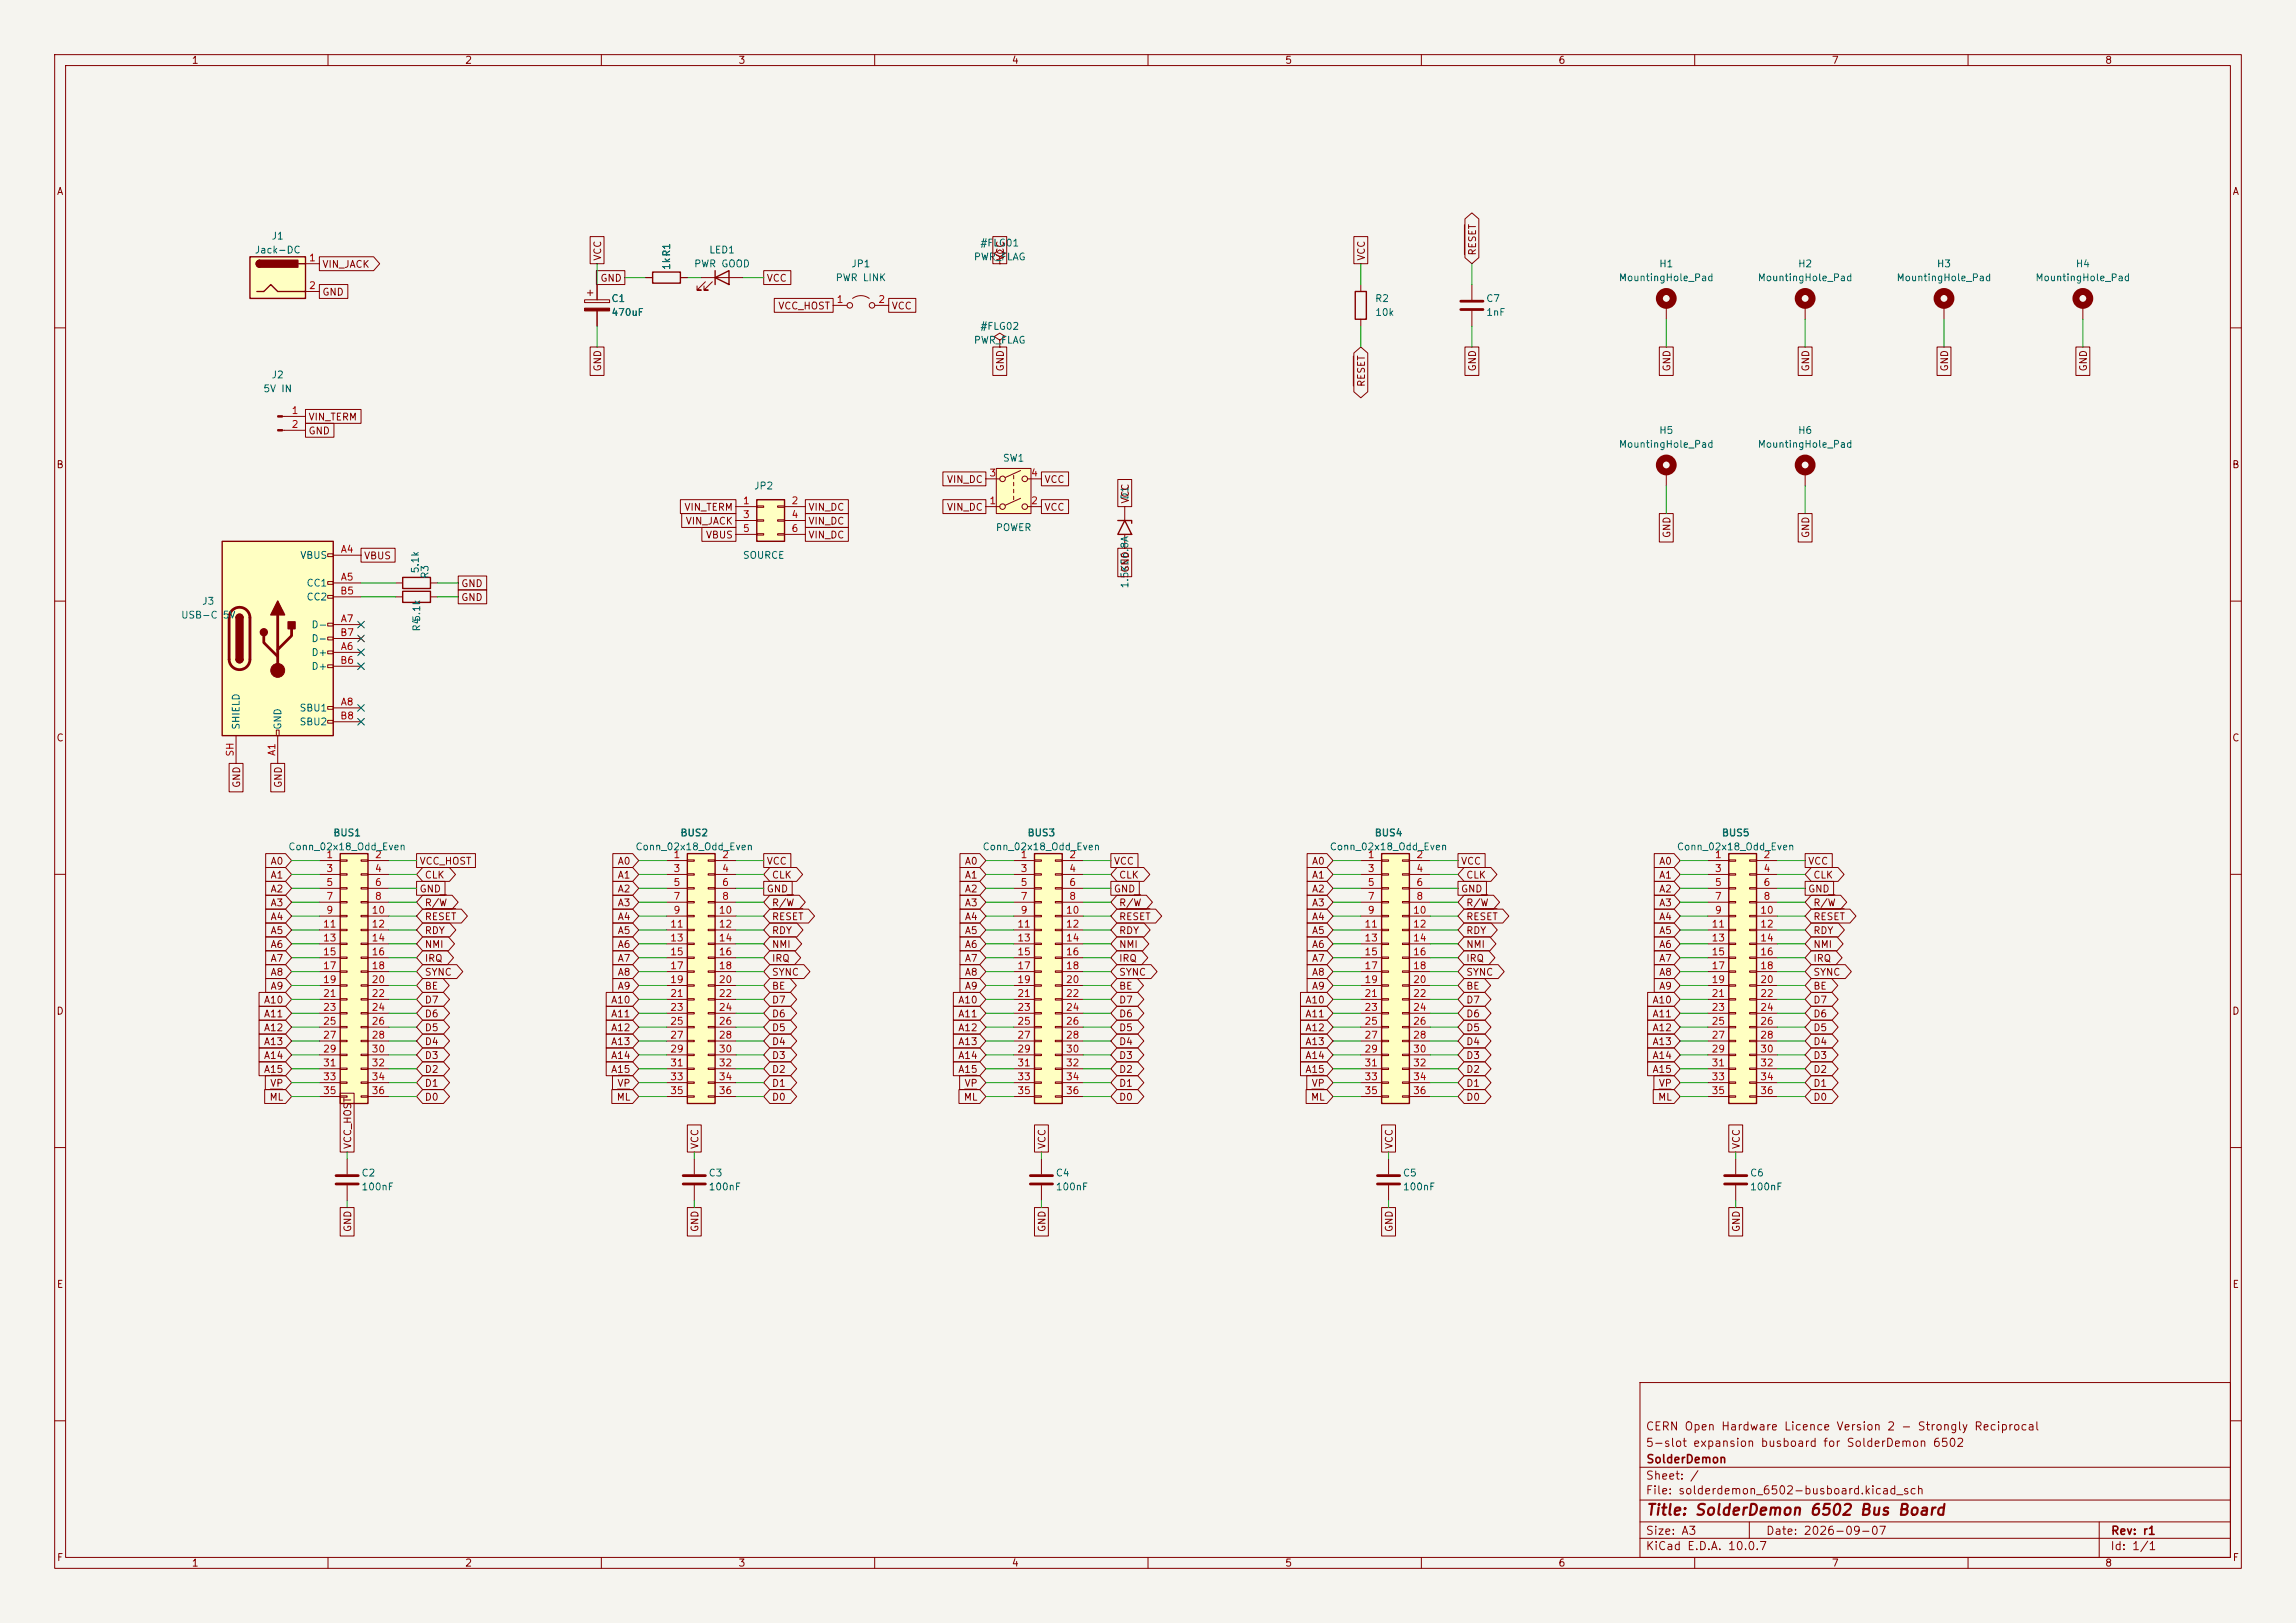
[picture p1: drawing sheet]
<svg xmlns="http://www.w3.org/2000/svg" width="420mm" height="297mm" viewBox="0 0 420 297" stroke-linecap="round" stroke-linejoin="round" font-family="sans-serif">
<defs><g id="words">
<text font-size="2" fill="#840000" x="301" y="277.8">Title: SolderDemon 6502 Bus Board</text>
<g font-size="1.5" fill="#840000">
<text x="300.9" y="262.1">CERN Open Hardware Licence Version 2 - Strongly Reciprocal</text>
<text x="300.9" y="265.1">5-slot expansion busboard for SolderDemon 6502</text>
<text x="301" y="268.1">SolderDemon</text>
<text x="300.9" y="273.8">File: solderdemon_6502-busboard.kicad_sch</text>
<text x="300.9" y="271.1">Sheet: /</text>
<text x="300.9" y="281.2">Size: A3</text>
<text x="322.9" y="281.2">Date: 2026-09-07</text>
<text x="386" y="281.2">Rev: r1</text>
<text x="300.9" y="284">KiCad E.D.A. 10.0.7</text>
<text x="385.9" y="284">Id: 1/1</text>
</g>
<g font-size="1.3" fill="#840000">
<text x="35" y="12">1</text>
<text x="85" y="12">2</text>
<text x="135" y="12">3</text>
<text x="185" y="12">4</text>
<text x="235" y="12">5</text>
<text x="285" y="12">6</text>
<text x="335" y="12">7</text>
<text x="385" y="12">8</text>
<text x="10.3" y="36">A</text>
<text x="408.3" y="36">A</text>
<text x="110.3" y="47.8" transform="rotate(-90 110.3 47.8)">VCC</text>
<text x="183.9" y="47.8" transform="rotate(-90 183.9 47.8)">VCC</text>
<text x="250" y="47.8" transform="rotate(-90 250 47.8)">VCC</text>
<text x="270.3" y="46.9" transform="rotate(-90 270.3 46.9)">RESET</text>
<text x="58.9" y="49.3">VIN_JACK</text>
<text x="109.7" y="51.9">GND</text>
<text x="140.1" y="51.9">VCC</text>
<text x="58.9" y="54.4">GND</text>
<text x="142.3" y="56.9">VCC_HOST</text>
<text x="163" y="56.9">VCC</text>
<text x="110.3" y="68.1" transform="rotate(-90 110.3 68.1)">GND</text>
<text x="183.9" y="68.1" transform="rotate(-90 183.9 68.1)">GND</text>
<text x="250" y="70.9" transform="rotate(-90 250 70.9)">RESET</text>
<text x="270.3" y="68.1" transform="rotate(-90 270.3 68.1)">GND</text>
<text x="305.9" y="68.1" transform="rotate(-90 305.9 68.1)">GND</text>
<text x="331.3" y="68.1" transform="rotate(-90 331.3 68.1)">GND</text>
<text x="356.7" y="68.1" transform="rotate(-90 356.7 68.1)">GND</text>
<text x="382.1" y="68.1" transform="rotate(-90 382.1 68.1)">GND</text>
<text x="56.3" y="77.3">VIN_TERM</text>
<text x="56.3" y="79.8">GND</text>
<text x="10.2" y="86">B</text>
<text x="173.1" y="88.7">VIN_DC</text>
<text x="190.9" y="88.7">VCC</text>
<text x="408.2" y="86">B</text>
<text x="125.1" y="93.8">VIN_TERM</text>
<text x="147.8" y="93.8">VIN_DC</text>
<text x="173.1" y="93.8">VIN_DC</text>
<text x="190.9" y="93.8">VCC</text>
<text x="206.8" y="92.3" transform="rotate(-90 206.8 92.3)">VCC</text>
<text x="125.3" y="96.3">VIN_JACK</text>
<text x="129" y="98.8">VBUS</text>
<text x="147.8" y="96.3">VIN_DC</text>
<text x="147.8" y="98.8">VIN_DC</text>
<text x="305.9" y="98.6" transform="rotate(-90 305.9 98.6)">GND</text>
<text x="331.3" y="98.6" transform="rotate(-90 331.3 98.6)">GND</text>
<text x="66.5" y="102.7">VBUS</text>
<text x="84.3" y="107.7">GND</text>
<text x="206.8" y="104.9" transform="rotate(-90 206.8 104.9)">GND</text>
<text x="84.3" y="110.3">GND</text>
<text x="10.2" y="136">C</text>
<text x="408.2" y="136">C</text>
<text x="44.2" y="144.3" transform="rotate(-90 44.2 144.3)">GND</text>
<text x="51.9" y="144.3" transform="rotate(-90 51.9 144.3)">GND</text>
<text x="49.4" y="161.1">A1</text>
<text x="49.4" y="158.5">A0</text>
<text x="76.6" y="158.5">VCC_HOST</text>
<text x="77.6" y="161.1">CLK</text>
<text x="112.9" y="158.5">A0</text>
<text x="112.9" y="161.1">A1</text>
<text x="140.1" y="158.5">VCC</text>
<text x="141.1" y="161.1">CLK</text>
<text x="176.4" y="161.1">A1</text>
<text x="176.4" y="158.5">A0</text>
<text x="203.6" y="158.5">VCC</text>
<text x="204.6" y="161.1">CLK</text>
<text x="239.9" y="158.5">A0</text>
<text x="239.9" y="161.1">A1</text>
<text x="267.1" y="158.5">VCC</text>
<text x="268.1" y="161.1">CLK</text>
<text x="303.4" y="158.5">A0</text>
<text x="303.4" y="161.1">A1</text>
<text x="330.6" y="158.5">VCC</text>
<text x="331.6" y="161.1">CLK</text>
<text x="49.4" y="166.2">A3</text>
<text x="49.4" y="163.6">A2</text>
<text x="76.6" y="163.6">GND</text>
<text x="77.6" y="166.2">R/W</text>
<text x="112.9" y="163.6">A2</text>
<text x="112.9" y="166.2">A3</text>
<text x="140.1" y="163.6">GND</text>
<text x="141.1" y="166.2">R/W</text>
<text x="176.4" y="166.2">A3</text>
<text x="176.4" y="163.6">A2</text>
<text x="203.6" y="163.6">GND</text>
<text x="204.6" y="166.2">R/W</text>
<text x="239.9" y="166.2">A3</text>
<text x="239.9" y="163.6">A2</text>
<text x="267.1" y="163.6">GND</text>
<text x="268.1" y="166.2">R/W</text>
<text x="303.4" y="163.6">A2</text>
<text x="303.4" y="166.2">A3</text>
<text x="330.6" y="163.6">GND</text>
<text x="331.6" y="166.2">R/W</text>
<text x="49.4" y="171.2">A5</text>
<text x="49.4" y="173.8">A6</text>
<text x="49.4" y="168.7">A4</text>
<text x="77.6" y="168.7">RESET</text>
<text x="77.6" y="171.2">RDY</text>
<text x="77.6" y="173.8">NMI</text>
<text x="112.9" y="168.7">A4</text>
<text x="112.9" y="173.8">A6</text>
<text x="112.9" y="171.2">A5</text>
<text x="141.1" y="173.8">NMI</text>
<text x="141.1" y="168.7">RESET</text>
<text x="141.1" y="171.2">RDY</text>
<text x="176.4" y="173.8">A6</text>
<text x="176.4" y="168.7">A4</text>
<text x="176.4" y="171.2">A5</text>
<text x="204.6" y="171.2">RDY</text>
<text x="204.6" y="173.8">NMI</text>
<text x="204.6" y="168.7">RESET</text>
<text x="239.9" y="168.7">A4</text>
<text x="239.9" y="171.2">A5</text>
<text x="239.9" y="173.8">A6</text>
<text x="268.1" y="168.7">RESET</text>
<text x="268.1" y="171.2">RDY</text>
<text x="268.1" y="173.8">NMI</text>
<text x="303.4" y="173.8">A6</text>
<text x="303.4" y="168.7">A4</text>
<text x="303.4" y="171.2">A5</text>
<text x="331.6" y="173.8">NMI</text>
<text x="331.6" y="171.2">RDY</text>
<text x="331.6" y="168.7">RESET</text>
<text x="49.4" y="176.3">A7</text>
<text x="49.4" y="178.9">A8</text>
<text x="77.6" y="178.9">SYNC</text>
<text x="77.6" y="176.3">IRQ</text>
<text x="112.9" y="176.3">A7</text>
<text x="112.9" y="178.9">A8</text>
<text x="141.1" y="176.3">IRQ</text>
<text x="141.1" y="178.9">SYNC</text>
<text x="176.4" y="176.3">A7</text>
<text x="176.4" y="178.9">A8</text>
<text x="204.6" y="178.9">SYNC</text>
<text x="204.6" y="176.3">IRQ</text>
<text x="239.9" y="178.9">A8</text>
<text x="239.9" y="176.3">A7</text>
<text x="268.1" y="178.9">SYNC</text>
<text x="268.1" y="176.3">IRQ</text>
<text x="303.4" y="178.9">A8</text>
<text x="303.4" y="176.3">A7</text>
<text x="331.6" y="178.9">SYNC</text>
<text x="331.6" y="176.3">IRQ</text>
<text x="10.2" y="186">D</text>
<text x="48.2" y="183.9">A10</text>
<text x="49.4" y="181.4">A9</text>
<text x="77.6" y="183.9">D7</text>
<text x="77.6" y="181.4">BE</text>
<text x="111.7" y="183.9">A10</text>
<text x="112.9" y="181.4">A9</text>
<text x="141.1" y="181.4">BE</text>
<text x="141.1" y="183.9">D7</text>
<text x="175.2" y="183.9">A10</text>
<text x="176.4" y="181.4">A9</text>
<text x="204.6" y="183.9">D7</text>
<text x="204.6" y="181.4">BE</text>
<text x="238.7" y="183.9">A10</text>
<text x="239.9" y="181.4">A9</text>
<text x="268.1" y="183.9">D7</text>
<text x="268.1" y="181.4">BE</text>
<text x="302.2" y="183.9">A10</text>
<text x="303.4" y="181.4">A9</text>
<text x="331.6" y="183.9">D7</text>
<text x="331.6" y="181.4">BE</text>
<text x="408.2" y="186">D</text>
<text x="48.2" y="191.6">A13</text>
<text x="48.2" y="189">A12</text>
<text x="48.2" y="186.5">A11</text>
<text x="77.6" y="186.5">D6</text>
<text x="77.6" y="189">D5</text>
<text x="77.6" y="191.6">D4</text>
<text x="111.7" y="191.6">A13</text>
<text x="111.7" y="189">A12</text>
<text x="111.7" y="186.5">A11</text>
<text x="141.1" y="189">D5</text>
<text x="141.1" y="186.5">D6</text>
<text x="141.1" y="191.6">D4</text>
<text x="175.2" y="189">A12</text>
<text x="175.2" y="191.6">A13</text>
<text x="175.2" y="186.5">A11</text>
<text x="204.6" y="186.5">D6</text>
<text x="204.6" y="189">D5</text>
<text x="204.6" y="191.6">D4</text>
<text x="238.7" y="189">A12</text>
<text x="238.7" y="186.5">A11</text>
<text x="238.7" y="191.6">A13</text>
<text x="268.1" y="191.6">D4</text>
<text x="268.1" y="189">D5</text>
<text x="268.1" y="186.5">D6</text>
<text x="302.2" y="191.6">A13</text>
<text x="302.2" y="189">A12</text>
<text x="302.2" y="186.5">A11</text>
<text x="331.6" y="186.5">D6</text>
<text x="331.6" y="189">D5</text>
<text x="331.6" y="191.6">D4</text>
<text x="48.2" y="194.1">A14</text>
<text x="48.2" y="196.6">A15</text>
<text x="77.6" y="194.1">D3</text>
<text x="77.6" y="196.6">D2</text>
<text x="111.7" y="196.6">A15</text>
<text x="111.7" y="194.1">A14</text>
<text x="141.1" y="196.6">D2</text>
<text x="141.1" y="194.1">D3</text>
<text x="175.2" y="196.6">A15</text>
<text x="175.2" y="194.1">A14</text>
<text x="204.6" y="196.6">D2</text>
<text x="204.6" y="194.1">D3</text>
<text x="238.7" y="196.6">A15</text>
<text x="238.7" y="194.1">A14</text>
<text x="268.1" y="196.6">D2</text>
<text x="268.1" y="194.1">D3</text>
<text x="302.2" y="196.6">A15</text>
<text x="302.2" y="194.1">A14</text>
<text x="331.6" y="196.6">D2</text>
<text x="331.6" y="194.1">D3</text>
<text x="49.2" y="201.7">ML</text>
<text x="49.3" y="199.2">VP</text>
<text x="77.6" y="201.7">D0</text>
<text x="77.6" y="199.2">D1</text>
<text x="112.7" y="201.7">ML</text>
<text x="112.8" y="199.2">VP</text>
<text x="141.1" y="199.2">D1</text>
<text x="141.1" y="201.7">D0</text>
<text x="176.2" y="201.7">ML</text>
<text x="176.3" y="199.2">VP</text>
<text x="204.6" y="201.7">D0</text>
<text x="204.6" y="199.2">D1</text>
<text x="239.7" y="201.7">ML</text>
<text x="239.8" y="199.2">VP</text>
<text x="268.1" y="201.7">D0</text>
<text x="268.1" y="199.2">D1</text>
<text x="303.2" y="201.7">ML</text>
<text x="303.3" y="199.2">VP</text>
<text x="331.6" y="201.7">D0</text>
<text x="331.6" y="199.2">D1</text>
<text x="64.6" y="210.4" transform="rotate(-90 64.6 210.4)">VCC_HOST</text>
<text x="128.1" y="210.4" transform="rotate(-90 128.1 210.4)">VCC</text>
<text x="191.6" y="210.4" transform="rotate(-90 191.6 210.4)">VCC</text>
<text x="255.1" y="210.4" transform="rotate(-90 255.1 210.4)">VCC</text>
<text x="318.6" y="210.4" transform="rotate(-90 318.6 210.4)">VCC</text>
<text x="64.6" y="225.6" transform="rotate(-90 64.6 225.6)">GND</text>
<text x="128.1" y="225.6" transform="rotate(-90 128.1 225.6)">GND</text>
<text x="191.6" y="225.6" transform="rotate(-90 191.6 225.6)">GND</text>
<text x="255.1" y="225.6" transform="rotate(-90 255.1 225.6)">GND</text>
<text x="318.6" y="225.6" transform="rotate(-90 318.6 225.6)">GND</text>
<text x="10.3" y="236">E</text>
<text x="408.3" y="236">E</text>
<text x="10.3" y="286">F</text>
<text x="35" y="287">1</text>
<text x="85" y="287">2</text>
<text x="135" y="287">3</text>
<text x="185" y="287">4</text>
<text x="235" y="287">5</text>
<text x="285" y="287">6</text>
<text x="335" y="287">7</text>
<text x="385" y="287">8</text>
<text x="408.3" y="286">F</text>
</g>
<g font-size="1.3" fill="#006464">
<text x="46.5" y="46.7">Jack-DC</text>
<text x="49.6" y="44.1">J1</text>
<text x="129.6" y="46.7">LED1</text>
<text x="178" y="48">PWR_FLAG</text>
<text x="179.2" y="45.4">#FLG01</text>
<text x="122.9" y="49.5" transform="rotate(-90 122.9 49.5)">1kR1</text>
<text x="126.9" y="49.2">PWR GOOD</text>
<text x="152.8" y="51.8">PWR LINK</text>
<text x="155.6" y="49.2">JP1</text>
<text x="296" y="51.8">MountingHole_Pad</text>
<text x="303.4" y="49.2">H1</text>
<text x="321.4" y="51.8">MountingHole_Pad</text>
<text x="328.8" y="49.2">H2</text>
<text x="346.8" y="51.8">MountingHole_Pad</text>
<text x="354.2" y="49.2">H3</text>
<text x="372.2" y="51.8">MountingHole_Pad</text>
<text x="379.6" y="49.2">H4</text>
<text x="111.7" y="55.6">C1</text>
<text x="111.7" y="58.1">470uF</text>
<text x="251.4" y="55.6">R2</text>
<text x="251.4" y="58.1">10k</text>
<text x="271.8" y="55.6">C7</text>
<text x="271.8" y="58.1">1nF</text>
<text x="178" y="63.2">PWR_FLAG</text>
<text x="179.2" y="60.7">#FLG02</text>
<text x="49.6" y="69.5">J2</text>
<text x="48.1" y="72.1">5V IN</text>
<text x="296" y="82.2">MountingHole_Pad</text>
<text x="303.4" y="79.7">H5</text>
<text x="321.4" y="82.2">MountingHole_Pad</text>
<text x="328.8" y="79.7">H6</text>
<text x="137.8" y="89.9">JP2</text>
<text x="183.4" y="84.8">SW1</text>
<text x="206.7" y="91.5" transform="rotate(-90 206.7 91.5)">D1</text>
<text x="182.1" y="97.5">POWER</text>
<text x="54.8" y="102.6">VBUS</text>
<text x="56" y="107.6">CC1</text>
<text x="76.9" y="105" transform="rotate(-90 76.9 105)">5.1k</text>
<text x="78.7" y="106" transform="rotate(-90 78.7 106)">R3</text>
<text x="135.8" y="102.6">SOURCE</text>
<text x="206.7" y="107.8" transform="rotate(-90 206.7 107.8)">1.5KE6.8A</text>
<text x="33" y="113.5">USB-C 5V</text>
<text x="36.9" y="111">J3</text>
<text x="56" y="110.2">CC2</text>
<text x="77.2" y="113.9" transform="rotate(-90 77.2 113.9)">5.1k</text>
<text x="56.9" y="115.3">D-</text>
<text x="56.9" y="117.8">D-</text>
<text x="77.2" y="115.7" transform="rotate(-90 77.2 115.7)">R4</text>
<text x="56.9" y="120.3">D+</text>
<text x="56.9" y="122.9">D+</text>
<text x="54.7" y="130.5">SBU1</text>
<text x="44.1" y="133.6" transform="rotate(-90 44.1 133.6)">SHIELD</text>
<text x="51.8" y="133.6" transform="rotate(-90 51.8 133.6)">GND</text>
<text x="54.7" y="133">SBU2</text>
<text x="52.6" y="155.9">Conn_02x18_Odd_Even</text>
<text x="60.9" y="153.4">BUS1</text>
<text x="116.1" y="155.9">Conn_02x18_Odd_Even</text>
<text x="124.4" y="153.4">BUS2</text>
<text x="179.6" y="155.9">Conn_02x18_Odd_Even</text>
<text x="187.9" y="153.4">BUS3</text>
<text x="243.1" y="155.9">Conn_02x18_Odd_Even</text>
<text x="251.4" y="153.4">BUS4</text>
<text x="306.6" y="155.9">Conn_02x18_Odd_Even</text>
<text x="314.9" y="153.4">BUS5</text>
<text x="66" y="215.6">C2</text>
<text x="129.5" y="215.6">C3</text>
<text x="193" y="215.6">C4</text>
<text x="256.5" y="215.6">C5</text>
<text x="320" y="215.6">C6</text>
<text x="66" y="218.1">100nF</text>
<text x="129.5" y="218.1">100nF</text>
<text x="193" y="218.1">100nF</text>
<text x="256.5" y="218.1">100nF</text>
<text x="320" y="218.1">100nF</text>
</g>
<g font-size="1.3" fill="#a90000">
<text x="56.4" y="48.1">1</text>
<text x="56.4" y="53.2">2</text>
<text x="152.9" y="55.7">1</text>
<text x="160.6" y="55.7">2</text>
<text x="53.2" y="76.1">1</text>
<text x="53.2" y="78.6">2</text>
<text x="180.9" y="87.5">3</text>
<text x="188.5" y="87.5">4</text>
<text x="135.8" y="92.6">1</text>
<text x="135.8" y="95.1">3</text>
<text x="144.7" y="92.6">2</text>
<text x="144.7" y="95.1">4</text>
<text x="180.9" y="92.6">1</text>
<text x="188.5" y="92.6">2</text>
<text x="62.2" y="101.5">A4</text>
<text x="135.8" y="97.7">5</text>
<text x="144.7" y="97.7">6</text>
<text x="62.2" y="106.5">A5</text>
<text x="62.1" y="109.1">B5</text>
<text x="62.1" y="116.7">B7</text>
<text x="62.2" y="119.2">A6</text>
<text x="62.2" y="114.2">A7</text>
<text x="62.1" y="121.8">B6</text>
<text x="62.1" y="131.9">B8</text>
<text x="62.2" y="129.4">A8</text>
<text x="43" y="138.6" transform="rotate(-90 43 138.6)">SH</text>
<text x="50.7" y="138.4" transform="rotate(-90 50.7 138.4)">A1</text>
<text x="59.6" y="157.3">1</text>
<text x="59.6" y="159.9">3</text>
<text x="68.5" y="157.3">2</text>
<text x="68.5" y="159.9">4</text>
<text x="123.1" y="157.3">1</text>
<text x="123.1" y="159.9">3</text>
<text x="132" y="157.3">2</text>
<text x="132" y="159.9">4</text>
<text x="186.6" y="157.3">1</text>
<text x="186.6" y="159.9">3</text>
<text x="195.5" y="157.3">2</text>
<text x="195.5" y="159.9">4</text>
<text x="250.1" y="157.3">1</text>
<text x="250.1" y="159.9">3</text>
<text x="259" y="157.3">2</text>
<text x="259" y="159.9">4</text>
<text x="313.6" y="157.3">1</text>
<text x="313.6" y="159.9">3</text>
<text x="322.5" y="157.3">2</text>
<text x="322.5" y="159.9">4</text>
<text x="59.6" y="162.4">5</text>
<text x="59.6" y="165">7</text>
<text x="59.6" y="167.5">9</text>
<text x="67.9" y="167.5">10</text>
<text x="68.5" y="162.4">6</text>
<text x="68.5" y="165">8</text>
<text x="123.1" y="162.4">5</text>
<text x="123.1" y="165">7</text>
<text x="123.1" y="167.5">9</text>
<text x="131.4" y="167.5">10</text>
<text x="132" y="162.4">6</text>
<text x="132" y="165">8</text>
<text x="186.6" y="162.4">5</text>
<text x="186.6" y="165">7</text>
<text x="186.6" y="167.5">9</text>
<text x="194.9" y="167.5">10</text>
<text x="195.5" y="162.4">6</text>
<text x="195.5" y="165">8</text>
<text x="250.1" y="162.4">5</text>
<text x="250.1" y="165">7</text>
<text x="250.1" y="167.5">9</text>
<text x="258.4" y="167.5">10</text>
<text x="259" y="162.4">6</text>
<text x="259" y="165">8</text>
<text x="313.6" y="162.4">5</text>
<text x="313.6" y="165">7</text>
<text x="313.6" y="167.5">9</text>
<text x="321.9" y="167.5">10</text>
<text x="322.5" y="162.4">6</text>
<text x="322.5" y="165">8</text>
<text x="59" y="170">11</text>
<text x="59" y="172.6">13</text>
<text x="67.9" y="170">12</text>
<text x="67.9" y="172.6">14</text>
<text x="122.5" y="170">11</text>
<text x="122.5" y="172.6">13</text>
<text x="131.4" y="170">12</text>
<text x="131.4" y="172.6">14</text>
<text x="186" y="170">11</text>
<text x="186" y="172.6">13</text>
<text x="194.9" y="170">12</text>
<text x="194.9" y="172.6">14</text>
<text x="249.5" y="170">11</text>
<text x="249.5" y="172.6">13</text>
<text x="258.4" y="170">12</text>
<text x="258.4" y="172.6">14</text>
<text x="313" y="170">11</text>
<text x="313" y="172.6">13</text>
<text x="321.9" y="170">12</text>
<text x="321.9" y="172.6">14</text>
<text x="59" y="175.1">15</text>
<text x="59" y="177.7">17</text>
<text x="67.9" y="175.1">16</text>
<text x="67.9" y="177.7">18</text>
<text x="122.5" y="175.1">15</text>
<text x="122.5" y="177.7">17</text>
<text x="131.4" y="175.1">16</text>
<text x="131.4" y="177.7">18</text>
<text x="186" y="175.1">15</text>
<text x="186" y="177.7">17</text>
<text x="194.9" y="175.1">16</text>
<text x="194.9" y="177.7">18</text>
<text x="249.5" y="175.1">15</text>
<text x="249.5" y="177.7">17</text>
<text x="258.4" y="175.1">16</text>
<text x="258.4" y="177.7">18</text>
<text x="313" y="175.1">15</text>
<text x="313" y="177.7">17</text>
<text x="321.9" y="175.1">16</text>
<text x="321.9" y="177.7">18</text>
<text x="59" y="180.2">19</text>
<text x="59" y="182.7">21</text>
<text x="59" y="185.3">23</text>
<text x="67.9" y="180.2">20</text>
<text x="67.9" y="182.7">22</text>
<text x="67.9" y="185.3">24</text>
<text x="122.5" y="180.2">19</text>
<text x="122.5" y="182.7">21</text>
<text x="122.5" y="185.3">23</text>
<text x="131.4" y="180.2">20</text>
<text x="131.4" y="182.7">22</text>
<text x="131.4" y="185.3">24</text>
<text x="186" y="180.2">19</text>
<text x="186" y="182.7">21</text>
<text x="186" y="185.3">23</text>
<text x="194.9" y="180.2">20</text>
<text x="194.9" y="182.7">22</text>
<text x="194.9" y="185.3">24</text>
<text x="249.5" y="180.2">19</text>
<text x="249.5" y="182.7">21</text>
<text x="249.5" y="185.3">23</text>
<text x="258.4" y="180.2">20</text>
<text x="258.4" y="182.7">22</text>
<text x="258.4" y="185.3">24</text>
<text x="313" y="180.2">19</text>
<text x="313" y="182.7">21</text>
<text x="313" y="185.3">23</text>
<text x="321.9" y="180.2">20</text>
<text x="321.9" y="182.7">22</text>
<text x="321.9" y="185.3">24</text>
<text x="59" y="187.8">25</text>
<text x="59" y="190.4">27</text>
<text x="67.9" y="187.8">26</text>
<text x="67.9" y="190.4">28</text>
<text x="122.5" y="187.8">25</text>
<text x="122.5" y="190.4">27</text>
<text x="131.4" y="187.8">26</text>
<text x="131.4" y="190.4">28</text>
<text x="186" y="187.8">25</text>
<text x="186" y="190.4">27</text>
<text x="194.9" y="187.8">26</text>
<text x="194.9" y="190.4">28</text>
<text x="249.5" y="187.8">25</text>
<text x="249.5" y="190.4">27</text>
<text x="258.4" y="187.8">26</text>
<text x="258.4" y="190.4">28</text>
<text x="313" y="187.8">25</text>
<text x="313" y="190.4">27</text>
<text x="321.9" y="187.8">26</text>
<text x="321.9" y="190.4">28</text>
<text x="59" y="192.9">29</text>
<text x="59" y="195.4">31</text>
<text x="59" y="198">33</text>
<text x="67.9" y="192.9">30</text>
<text x="67.9" y="195.4">32</text>
<text x="67.9" y="198">34</text>
<text x="122.5" y="192.9">29</text>
<text x="122.5" y="195.4">31</text>
<text x="122.5" y="198">33</text>
<text x="131.4" y="192.9">30</text>
<text x="131.4" y="195.4">32</text>
<text x="131.4" y="198">34</text>
<text x="186" y="192.9">29</text>
<text x="186" y="195.4">31</text>
<text x="186" y="198">33</text>
<text x="194.9" y="192.9">30</text>
<text x="194.9" y="195.4">32</text>
<text x="194.9" y="198">34</text>
<text x="249.5" y="192.9">29</text>
<text x="249.5" y="195.4">31</text>
<text x="249.5" y="198">33</text>
<text x="258.4" y="192.9">30</text>
<text x="258.4" y="195.4">32</text>
<text x="258.4" y="198">34</text>
<text x="313" y="192.9">29</text>
<text x="313" y="195.4">31</text>
<text x="313" y="198">33</text>
<text x="321.9" y="192.9">30</text>
<text x="321.9" y="195.4">32</text>
<text x="321.9" y="198">34</text>
<text x="59" y="200.5">35</text>
<text x="67.9" y="200.5">36</text>
<text x="122.5" y="200.5">35</text>
<text x="131.4" y="200.5">36</text>
<text x="186" y="200.5">35</text>
<text x="194.9" y="200.5">36</text>
<text x="249.5" y="200.5">35</text>
<text x="258.4" y="200.5">36</text>
<text x="313" y="200.5">35</text>
<text x="321.9" y="200.5">36</text>
</g>
</g></defs>
<path d="M0 0h420v297h-420z" fill="#f5f4ef" stroke="#f5f4ef" stroke-width=".18"/>
<g fill="none" stroke="#840000" stroke-width=".18">
<path d="M10 10h400v277h-400zM12 12h396v273h-396zM60 10v2M110 10v2M160 10v2M210 10v2M260 10v2M310 10v2M360 10v2M248.9 52.1v1.2M248.9 58.4v1.3M10 60h2"/>
<path d="M408 60h2M10 110h2M408 110h2M10 160h2M408 160h2M10 210h2M408 210h2M300 253h108v32h-108zM10 260h2M300 278.5h108M300 274.5h108M300 268.5h108"/>
<path d="M320 278.5v3M384 278.5v6.5M408 260h2M60 285v2M110 285v2M160 285v2M210 285v2M260 285v2M300 281.5h108M310 285v2M360 285v2"/>
</g>
<path d="M247.9 53.3h2v5.1h-2z" fill="none" stroke="#840000" stroke-width=".25"/>
<path d="M45.7 47h10.2v7.6h-10.2z" fill="#ffffc2"/>
<path d="M45.7 47h10.2v7.6h-10.2zM47 53.3h1.3l1.2-1.2 1.3 1.2h5.1M47.5 47.6a.64 .64 0 0 0-.6 .7 .64 .64 0 0 0 .6 .6M54.6 48.3h1.3" fill="none" stroke="#840000" stroke-width=".25"/>
<g fill="#840000" stroke="#840000" stroke-width=".25">
<path d="M47 47.8l.5-.2v1.3a.63 .63 0 0 1-.6-.4 .63 .63 0 0 1 .1-.7z"/>
<path d="M47.5 47.6h7v1.3h-7z"/>
</g>
<path d="M55.9 48.3h2.5M55.9 53.3h2.5M51.7 76.2h4.2M51.7 78.7h4.2" fill="none" stroke="#840000" stroke-width=".18"/>
<g fill="#840000" stroke="#840000" stroke-width=".18">
<path d="M50.8 76.1h.9v.2h-.9z"/>
<path d="M50.8 78.6h.9v.3h-.9z"/>
</g>
<path d="M40.6 99.1h20.4v35.5h-20.4z" fill="#ffffc2"/>
<g fill="none" stroke="#840000" stroke-width=".18">
<path d="M381 55.9v2.5M59.9 101.3h1.1v.6h-1.1zM59.9 106.4h1.1v.5h-1.1zM59.9 109h1.1v.5h-1.1zM59.9 114h1.1v.6h-1.1zM59.9 116.6h1.1v.5h-1.1zM59.9 119.1h1.1v.5h-1.1zM61 101.6h5M61 106.7h5M61 119.4h5M61 114.3h5M61 109.2h5"/>
<path d="M61 116.8h5M72.4 106.7h1.3M72.4 109.2h1.3M78.7 106.7h1.3M78.7 109.2h1.3M43.2 134.6v5.1M50.5 133.6h.6v1h-.6zM50.8 134.6v5.1M59.9 121.7h1.1v.5h-1.1zM59.9 129.3h1.1v.5h-1.1zM59.9 131.8h1.1v.5h-1.1zM61 129.5h5"/>
<path d="M61 121.9h5M61 132.1h5"/>
</g>
<path d="M40.6 99.1h20.4v35.5h-20.4zM43.2 113a.64 .64 0 0 1 .6-.6 .64 .64 0 0 1 .6 .6M73.7 105.7h5v2h-5zM73.7 108.2h5v2h-5zM43.2 120.7a.64 .64 0 0 0 .6 .6 .64 .64 0 0 0 .6-.6" fill="none" stroke="#840000" stroke-width=".25"/>
<path d="M42.5 111.7a1.9 1.9 0 0 1 2-.4 1.9 1.9 0 0 1 1.2 1.7v7.7a1.91 1.91 0 0 1-1.9 1.8 1.91 1.91 0 0 1-1.9-1.8v-7.8l.2-.7zM48.3 116.3v1.3l2.5 2.5M50.8 112.5v10.2M53.3 115.1v1.2l-2.5 2.6" fill="none" stroke="#840000" stroke-width=".51"/>
<g fill="#840000" stroke="#840000" stroke-width=".25">
<path d="M43.2 113h1.2v7.7h-1.2z"/>
<path d="M43.4 112.6a.64 .64 0 0 1 .7-.2 .64 .64 0 0 1 .3 .6h-1.2z"/>
<path d="M43.2 120.7h1.2a.64 .64 0 0 1-.6 .6 .64 .64 0 0 1-.6-.6z"/>
<path d="M50.8 110l1.3 2.5h-2.6z"/>
<path d="M52.7 113.8h1.3v1.3h-1.3z"/>
<circle cx="48.3" cy="115.7" r=".63"/>
</g>
<circle cx="50.8" cy="122.7" r="1.27" fill="#840000" stroke="#840000" stroke-width=".18"/>
<circle cx="381" cy="54.6" r="1.27" fill="none" stroke="#840000" stroke-width="1.3"/>
<path d="M138.4 91.4h5.1v7.7h-5.1z" fill="#ffffc2"/>
<path d="M138.4 91.4h5.1v7.7h-5.1zM204.5 95.3h2.5v.5M205.7 95.3l1.3 2.5h-2.5z" fill="none" stroke="#840000" stroke-width=".25"/>
<g fill="none" stroke="#840000" stroke-width=".18">
<path d="M134.6 92.7h3.8M134.6 95.3h3.8M134.6 97.8h3.8M138.4 92.6h1.3v.2h-1.3zM138.4 95.1h1.3v.3h-1.3zM138.4 97.7h1.3v.2h-1.3zM142.2 92.6h1.3v.2h-1.3zM142.2 95.1h1.3v.3h-1.3zM142.2 97.7h1.3v.2h-1.3zM143.5 92.7h3.8M143.5 95.3h3.8M143.5 97.8h3.8"/>
<path d="M205.7 92.7v2.6M205.7 97.8v2.5"/>
</g>
<path d="M316.2 156.2h5.1v45.7h-5.1z" fill="#ffffc2"/>
<path d="M316.2 156.2h5.1v45.7h-5.1z" fill="none" stroke="#840000" stroke-width=".25"/>
<g fill="none" stroke="#840000" stroke-width=".18">
<path d="M304.8 86.4v2.5M330.2 86.4v2.5M312.4 157.5h3.8M316.2 157.4h1.3v.2h-1.3zM316.2 159.9h1.3v.2h-1.3zM320 157.4h1.3v.2h-1.3zM320 159.9h1.3v.2h-1.3zM321.3 157.5h3.8M312.4 160h3.8M312.4 162.6h3.8M312.4 165.1h3.8M312.4 167.6h3.8"/>
<path d="M312.4 170.2h3.8M312.4 172.7h3.8M312.4 175.3h3.8M312.4 177.8h3.8M316.2 162.4h1.3v.3h-1.3zM316.2 165h1.3v.2h-1.3zM316.2 167.5h1.3v.3h-1.3zM316.2 170.1h1.3v.2h-1.3zM316.2 172.6h1.3v.2h-1.3zM316.2 175.1h1.3v.3h-1.3zM316.2 177.7h1.3v.2h-1.3zM320 162.4h1.3v.3h-1.3z"/>
<path d="M320 165h1.3v.2h-1.3zM320 167.5h1.3v.3h-1.3zM320 170.1h1.3v.2h-1.3zM320 172.6h1.3v.2h-1.3zM320 175.1h1.3v.3h-1.3zM320 177.7h1.3v.2h-1.3zM321.3 160h3.8M321.3 162.6h3.8M321.3 165.1h3.8M321.3 167.6h3.8M321.3 170.2h3.8M321.3 172.7h3.8"/>
<path d="M321.3 175.3h3.8M321.3 177.8h3.8M312.4 180.3h3.8M312.4 182.9h3.8M312.4 185.4h3.8M312.4 188h3.8M312.4 190.5h3.8M312.4 193h3.8M312.4 195.6h3.8M312.4 198.1h3.8M316.2 180.2h1.3v.3h-1.3zM316.2 182.8h1.3v.2h-1.3z"/>
<path d="M316.2 185.3h1.3v.2h-1.3zM316.2 187.8h1.3v.3h-1.3zM316.2 190.4h1.3v.2h-1.3zM316.2 192.9h1.3v.3h-1.3zM316.2 195.5h1.3v.2h-1.3zM316.2 198h1.3v.2h-1.3zM320 180.2h1.3v.3h-1.3zM320 182.8h1.3v.2h-1.3zM320 185.3h1.3v.2h-1.3zM320 187.8h1.3v.3h-1.3zM320 190.4h1.3v.2h-1.3zM320 192.9h1.3v.3h-1.3z"/>
<path d="M320 195.5h1.3v.2h-1.3zM320 198h1.3v.2h-1.3zM321.3 180.3h3.8M321.3 182.9h3.8M321.3 185.4h3.8M321.3 188h3.8M321.3 190.5h3.8M321.3 193h3.8M321.3 195.6h3.8M321.3 198.1h3.8M63.5 212.1v2.8M63.5 216.9v2.8"/>
<path d="M312.4 200.7h3.8M316.2 200.5h1.3v.3h-1.3zM320 200.5h1.3v.3h-1.3zM321.3 200.7h3.8"/>
</g>
<g fill="none" stroke="#840000" stroke-width="1.3">
<circle cx="304.8" cy="85.1" r="1.27"/>
<circle cx="330.2" cy="85.1" r="1.27"/>
</g>
<path d="M61.5 215.1h4M61.5 216.7h4" fill="none" stroke="#840000" stroke-width=".51"/>
<path d="M62.2 156.2h5.1v45.7h-5.1z" fill="#ffffc2"/>
<path d="M119.4 49.8h5.1v2h-5.1zM130.8 50.8l2.5-1.3v2.6zM130.8 49.5v2.6M62.2 156.2h5.1v45.7h-5.1z" fill="none" stroke="#840000" stroke-width=".25"/>
<g fill="none" stroke="#840000" stroke-width=".18">
<path d="M106.9 54.9h4.6v.5h-4.6zM107.4 53.6h1.1M107.9 53.1v1M109.2 52.1v2.8M109.2 56.9v2.8M118.1 50.8h1.3M124.5 50.8h1.2M128.3 50.8h7.6M129 51.6l-1.5 1.5h.8h-.8v-.8M130.3 51.6l-1.5 1.5h.7h-.7v-.8M152.4 55.9h2.5M156 54.6a2.54 2.54 0 0 1 3 0"/>
<path d="M160 55.9h2.6M182.9 47l1-.6-1-.7-1 .7 1 .6v1.3M182.9 48.3h.1M355.6 55.9v2.5M182.9 62.2l1-.6-1-.6-1 .6 1 .6v1.3M182.9 63.5h.1M58.4 157.5h3.8M62.2 157.4h1.3v.2h-1.3zM62.2 159.9h1.3v.2h-1.3zM66 157.4h1.3v.2h-1.3zM66 159.9h1.3v.2h-1.3zM67.3 157.5h3.8"/>
<path d="M58.4 160h3.8M58.4 162.6h3.8M58.4 165.1h3.8M58.4 167.6h3.8M58.4 170.2h3.8M58.4 172.7h3.8M58.4 175.3h3.8M58.4 177.8h3.8M62.2 162.4h1.3v.3h-1.3zM62.2 165h1.3v.2h-1.3zM62.2 167.5h1.3v.3h-1.3zM62.2 170.1h1.3v.2h-1.3z"/>
<path d="M62.2 172.6h1.3v.2h-1.3zM62.2 175.1h1.3v.3h-1.3zM62.2 177.7h1.3v.2h-1.3zM66 162.4h1.3v.3h-1.3zM66 165h1.3v.2h-1.3zM66 167.5h1.3v.3h-1.3zM66 170.1h1.3v.2h-1.3zM66 172.6h1.3v.2h-1.3zM66 175.1h1.3v.3h-1.3zM66 177.7h1.3v.2h-1.3zM67.3 160h3.8M67.3 162.6h3.8"/>
<path d="M67.3 165.1h3.8M67.3 167.6h3.8M67.3 170.2h3.8M67.3 172.7h3.8M67.3 175.3h3.8M67.3 177.8h3.8M58.4 180.3h3.8M58.4 182.9h3.8M58.4 185.4h3.8M58.4 188h3.8M58.4 190.5h3.8M58.4 193h3.8"/>
<path d="M58.4 195.6h3.8M58.4 198.1h3.8M62.2 180.2h1.3v.3h-1.3zM62.2 182.8h1.3v.2h-1.3zM62.2 185.3h1.3v.2h-1.3zM62.2 187.8h1.3v.3h-1.3zM62.2 190.4h1.3v.2h-1.3zM62.2 192.9h1.3v.3h-1.3zM62.2 195.5h1.3v.2h-1.3zM62.2 198h1.3v.2h-1.3zM66 180.2h1.3v.3h-1.3zM66 182.8h1.3v.2h-1.3z"/>
<path d="M66 185.3h1.3v.2h-1.3zM66 187.8h1.3v.3h-1.3zM66 190.4h1.3v.2h-1.3zM66 192.9h1.3v.3h-1.3zM66 195.5h1.3v.2h-1.3zM66 198h1.3v.2h-1.3zM67.3 180.3h3.8M67.3 182.9h3.8M67.3 185.4h3.8M67.3 188h3.8M67.3 190.5h3.8M67.3 193h3.8"/>
<path d="M67.3 195.6h3.8M67.3 198.1h3.8M58.4 200.7h3.8M62.2 200.5h1.3v.3h-1.3zM66 200.5h1.3v.3h-1.3zM67.3 200.7h3.8"/>
<circle cx="155.4" cy="55.9" r=".51"/>
<circle cx="159.5" cy="55.9" r=".51"/>
</g>
<path d="M106.9 56.4h4.6v.5h-4.6z" fill="#840000" stroke="#840000" stroke-width=".18"/>
<circle cx="355.6" cy="54.6" r="1.27" fill="none" stroke="#840000" stroke-width="1.3"/>
<path d="M182.2 85.7h6.4v8.3h-6.4z" fill="#ffffc2"/>
<g fill="none" stroke="#840000" stroke-width=".18">
<path d="M180.3 92.7h2.6M180.3 87.6h2.6M182.2 85.7h6.4v8.3h-6.4zM185.4 87v.6M185.4 88.3v.6M185.4 89.5v.7M185.4 90.8v.6M186.7 86.1l-2.8 1.3M186.7 91.2l-2.8 1.3M188 92.7h2.5M188 87.6h2.5"/>
<circle cx="183.4" cy="87.6" r=".51"/>
<circle cx="183.4" cy="92.7" r=".51"/>
<circle cx="187.5" cy="92.7" r=".51"/>
<circle cx="187.5" cy="87.6" r=".51"/>
</g>
<path d="M189.2 156.2h5.1v45.7h-5.1z" fill="#ffffc2"/>
<path d="M189.2 156.2h5.1v45.7h-5.1z" fill="none" stroke="#840000" stroke-width=".25"/>
<g fill="none" stroke="#840000" stroke-width=".18">
<path d="M269.2 52.1v2.8M269.2 56.9v2.8M185.4 157.5h3.8M189.2 157.4h1.3v.2h-1.3zM189.2 159.9h1.3v.2h-1.3zM193 157.4h1.3v.2h-1.3zM193 159.9h1.3v.2h-1.3zM194.3 157.5h3.8M185.4 160h3.8M185.4 162.6h3.8M185.4 165.1h3.8M185.4 167.6h3.8"/>
<path d="M185.4 170.2h3.8M185.4 172.7h3.8M185.4 175.3h3.8M185.4 177.8h3.8M189.2 162.4h1.3v.3h-1.3zM189.2 165h1.3v.2h-1.3zM189.2 167.5h1.3v.3h-1.3zM189.2 170.1h1.3v.2h-1.3zM189.2 172.6h1.3v.2h-1.3zM189.2 175.1h1.3v.3h-1.3zM189.2 177.7h1.3v.2h-1.3zM193 162.4h1.3v.3h-1.3z"/>
<path d="M193 165h1.3v.2h-1.3zM193 167.5h1.3v.3h-1.3zM193 170.1h1.3v.2h-1.3zM193 172.6h1.3v.2h-1.3zM193 175.1h1.3v.3h-1.3zM193 177.7h1.3v.2h-1.3zM194.3 160h3.8M194.3 162.6h3.8M194.3 165.1h3.8M194.3 167.6h3.8M194.3 170.2h3.8M194.3 172.7h3.8"/>
<path d="M194.3 175.3h3.8M194.3 177.8h3.8M185.4 180.3h3.8M185.4 182.9h3.8M185.4 185.4h3.8M185.4 188h3.8M185.4 190.5h3.8M185.4 193h3.8M185.4 195.6h3.8M185.4 198.1h3.8M189.2 180.2h1.3v.3h-1.3zM189.2 182.8h1.3v.2h-1.3z"/>
<path d="M189.2 185.3h1.3v.2h-1.3zM189.2 187.8h1.3v.3h-1.3zM189.2 190.4h1.3v.2h-1.3zM189.2 192.9h1.3v.3h-1.3zM189.2 195.5h1.3v.2h-1.3zM189.2 198h1.3v.2h-1.3zM193 180.2h1.3v.3h-1.3zM193 182.8h1.3v.2h-1.3zM193 185.3h1.3v.2h-1.3zM193 187.8h1.3v.3h-1.3zM193 190.4h1.3v.2h-1.3zM193 192.9h1.3v.3h-1.3z"/>
<path d="M193 195.5h1.3v.2h-1.3zM193 198h1.3v.2h-1.3zM194.3 180.3h3.8M194.3 182.9h3.8M194.3 185.4h3.8M194.3 188h3.8M194.3 190.5h3.8M194.3 193h3.8M194.3 195.6h3.8M194.3 198.1h3.8M185.4 200.7h3.8M189.2 200.5h1.3v.3h-1.3z"/>
<path d="M193 200.5h1.3v.3h-1.3zM194.3 200.7h3.8M254 212.1v2.8M254 216.9v2.8M317.5 212.1v2.8M317.5 216.9v2.8"/>
</g>
<path d="M267.2 55.1h4.1M267.2 56.6h4.1M252 215.1h4M252 216.7h4M315.5 215.1h4M315.5 216.7h4" fill="none" stroke="#840000" stroke-width=".51"/>
<path d="M125.7 156.2h5.1v45.7h-5.1z" fill="#ffffc2"/>
<path d="M125.7 156.2h5.1v45.7h-5.1z" fill="none" stroke="#840000" stroke-width=".25"/>
<g fill="none" stroke="#840000" stroke-width=".18">
<path d="M304.8 55.9v2.5M330.2 55.9v2.5M121.9 157.5h3.8M125.7 157.4h1.3v.2h-1.3zM125.7 159.9h1.3v.2h-1.3zM129.5 157.4h1.3v.2h-1.3zM129.5 159.9h1.3v.2h-1.3zM130.8 157.5h3.8M121.9 160h3.8M121.9 162.6h3.8M121.9 165.1h3.8M121.9 167.6h3.8"/>
<path d="M121.9 170.2h3.8M121.9 172.7h3.8M121.9 175.3h3.8M121.9 177.8h3.8M125.7 162.4h1.3v.3h-1.3zM125.7 165h1.3v.2h-1.3zM125.7 167.5h1.3v.3h-1.3zM125.7 170.1h1.3v.2h-1.3zM125.7 172.6h1.3v.2h-1.3zM125.7 175.1h1.3v.3h-1.3zM125.7 177.7h1.3v.2h-1.3zM129.5 162.4h1.3v.3h-1.3z"/>
<path d="M129.5 165h1.3v.2h-1.3zM129.5 167.5h1.3v.3h-1.3zM129.5 170.1h1.3v.2h-1.3zM129.5 172.6h1.3v.2h-1.3zM129.5 175.1h1.3v.3h-1.3zM129.5 177.7h1.3v.2h-1.3zM130.8 160h3.8M130.8 162.6h3.8M130.8 165.1h3.8M130.8 167.6h3.8M130.8 170.2h3.8M130.8 172.7h3.8"/>
<path d="M130.8 175.3h3.8M130.8 177.8h3.8M121.9 180.3h3.8M121.9 182.9h3.8M121.9 185.4h3.8M121.9 188h3.8M121.9 190.5h3.8M121.9 193h3.8M121.9 195.6h3.8M121.9 198.1h3.8M125.7 180.2h1.3v.3h-1.3zM125.7 182.8h1.3v.2h-1.3z"/>
<path d="M125.7 185.3h1.3v.2h-1.3zM125.7 187.8h1.3v.3h-1.3zM125.7 190.4h1.3v.2h-1.3zM125.7 192.9h1.3v.3h-1.3zM125.7 195.5h1.3v.2h-1.3zM125.7 198h1.3v.2h-1.3zM129.5 180.2h1.3v.3h-1.3zM129.5 182.8h1.3v.2h-1.3zM129.5 185.3h1.3v.2h-1.3zM129.5 187.8h1.3v.3h-1.3zM129.5 190.4h1.3v.2h-1.3zM129.5 192.9h1.3v.3h-1.3z"/>
<path d="M129.5 195.5h1.3v.2h-1.3zM129.5 198h1.3v.2h-1.3zM130.8 180.3h3.8M130.8 182.9h3.8M130.8 185.4h3.8M130.8 188h3.8M130.8 190.5h3.8M130.8 193h3.8M130.8 195.6h3.8M130.8 198.1h3.8M121.9 200.7h3.8M125.7 200.5h1.3v.3h-1.3z"/>
<path d="M127 212.1v2.8M127 216.9v2.8M129.5 200.5h1.3v.3h-1.3zM130.8 200.7h3.8M190.5 212.1v2.8M190.5 216.9v2.8"/>
</g>
<g fill="none" stroke="#840000" stroke-width="1.3">
<circle cx="304.8" cy="54.6" r="1.27"/>
<circle cx="330.2" cy="54.6" r="1.27"/>
</g>
<path d="M125 215.1h4M125 216.7h4M188.5 215.1h4M188.5 216.7h4" fill="none" stroke="#840000" stroke-width=".51"/>
<path d="M252.7 156.2h5.1v45.7h-5.1z" fill="#ffffc2"/>
<path d="M252.7 156.2h5.1v45.7h-5.1z" fill="none" stroke="#840000" stroke-width=".25"/>
<g fill="none" stroke="#840000" stroke-width=".18">
<path d="M58.4 47h9.9l1.2 1.3-1.2 1.2h-9.9zM58.4 52.1h5.2v2.5h-5.2zM107.9 43.3h2.6v5h-2.6zM109.1 49.5h5.2v2.6h-5.2zM109.2 52.1v2.8M109.2 56.9v2.8M118.1 50.8h1.3M124.5 50.8h1.2M139.7 49.5h5v2.6h-5zM141.6 54.6h10.8v2.6h-10.8zM162.6 54.6h4.9v2.6h-4.9zM181.6 43.3h2.6v5h-2.6z"/>
<path d="M247.6 43.3h2.6v5h-2.6zM267.9 41.1v5.5M268 40.1l1.2-1.1 1.3 1.1v7l-1.3 1.2-1.2-1.2zM55.9 77.5h5.2v2.5h-5.2zM55.9 74.9h10.1v2.6h-10.1zM107.9 63.5h2.6v5.2h-2.6zM181.6 63.5h2.6v5.2h-2.6zM247.6 65.2v5.4M247.6 64.6l1.3-1.1 1.3 1.1v7.1l-1.3 1.1-1.3-1.1zM268 63.5h2.5v5.2h-2.5zM303.5 63.5h2.6v5.2h-2.6zM328.9 63.5h2.6v5.2h-2.6z"/>
<path d="M354.3 63.5h2.6v5.2h-2.6zM379.7 63.5h2.6v5.2h-2.6zM124.5 91.4h10.1v2.6h-10.1zM124.7 94h9.9v2.5h-9.9zM128.4 96.5h6.2v2.6h-6.2zM147.3 94h7.9v2.5h-7.9zM147.3 91.4h7.9v2.6h-7.9zM147.3 96.5h7.9v2.6h-7.9zM172.5 86.4h7.8v2.5h-7.8zM172.5 91.4h7.8v2.6h-7.8zM190.5 86.4h5v2.5h-5zM190.5 91.4h5v2.6h-5z"/>
<path d="M204.5 87.7h2.5v5h-2.5zM303.5 94h2.6v5.2h-2.6zM328.9 94h2.6v5.2h-2.6zM66 100.3h6.3v2.6h-6.3zM83.8 105.4h5.2v2.6h-5.2zM83.8 107.9h5.2v2.6h-5.2zM204.5 100.3h2.5v5.2h-2.5zM41.9 139.7h2.6v5.2h-2.6zM49.5 139.7h2.6v5.2h-2.6zM48.6 158.7h3.6l1.1 1.3-1.1 1.3h-3.6zM48.6 156.2h3.6l1.1 1.3-1.1 1.3h-3.6zM76.2 156.2h10.8v2.6h-10.8z"/>
<path d="M77.3 158.7h4.9l1.1 1.3-1.1 1.3h-4.9l-1.1-1.3zM112.1 156.2h3.6l1.1 1.3-1.1 1.3h-3.6zM112.1 158.7h3.6l1.1 1.3-1.1 1.3h-3.6zM139.7 156.2h5v2.6h-5zM140.8 158.7h4.9l1.1 1.3-1.1 1.3h-4.9l-1.1-1.3zM175.6 158.7h3.6l1.1 1.3-1.1 1.3h-3.6zM175.6 156.2h3.6l1.1 1.3-1.1 1.3h-3.6zM203.2 156.2h5v2.6h-5zM204.3 158.7h4.9l1.1 1.3-1.1 1.3h-4.9l-1.1-1.3zM239.1 156.2h3.6l1.1 1.3-1.1 1.3h-3.6zM239.1 158.7h3.6l1.1 1.3-1.1 1.3h-3.6zM248.9 157.5h3.8"/>
<path d="M252.7 157.4h1.3v.2h-1.3zM252.7 159.9h1.3v.2h-1.3zM256.5 157.4h1.3v.2h-1.3zM256.5 159.9h1.3v.2h-1.3zM257.8 157.5h3.8M266.7 156.2h5v2.6h-5zM267.8 158.7h4.9l1.1 1.3-1.1 1.3h-4.9l-1.1-1.3zM302.6 156.2h3.6l1.1 1.3-1.1 1.3h-3.6zM302.6 158.7h3.6l1.1 1.3-1.1 1.3h-3.6zM330.2 156.2h5v2.6h-5zM331.3 158.7h4.9l1.1 1.3-1.1 1.3h-4.9l-1.1-1.3zM48.6 168.9h3.6l1.1 1.3-1.1 1.3h-3.6z"/>
<path d="M48.6 171.4h3.6l1.1 1.3-1.1 1.3h-3.6zM48.6 163.8h3.6l1.1 1.3-1.1 1.3h-3.6zM48.6 166.4h3.6l1.1 1.2-1.1 1.3h-3.6zM48.6 161.3h3.6l1.1 1.3-1.1 1.2h-3.6zM48.6 174h3.6l1.1 1.3-1.1 1.2h-3.6zM48.6 179.1h3.6l1.1 1.2-1.1 1.3h-3.6zM48.6 176.5h3.6l1.1 1.3-1.1 1.3h-3.6zM76.2 161.3h5.2v2.5h-5.2zM77.3 166.4h7.1l1.1 1.2-1.1 1.3h-7.1l-1.1-1.3zM77.3 168.9h5l1.1 1.3-1.1 1.3h-5l-1.1-1.3zM77.3 176.5h6.2l1.2 1.3-1.2 1.3h-6.2l-1.1-1.3zM77.3 174h4.6l1.1 1.3-1.1 1.2h-4.6l-1.1-1.2z"/>
<path d="M77.3 171.4h4.7l1.1 1.3-1.1 1.3h-4.7l-1.1-1.3zM77.3 163.8h5.4l1.1 1.3-1.1 1.3h-5.4l-1.1-1.3zM77.3 179.1h3.8l1.1 1.2-1.1 1.3h-3.8l-1.1-1.3zM77.9 166.3h5.4M80.5 163.7h1.2M112.1 179.1h3.6l1.1 1.2-1.1 1.3h-3.6zM112.1 161.3h3.6l1.1 1.3-1.1 1.2h-3.6zM112.1 163.8h3.6l1.1 1.3-1.1 1.3h-3.6zM112.1 166.4h3.6l1.1 1.2-1.1 1.3h-3.6zM112.1 174h3.6l1.1 1.3-1.1 1.2h-3.6zM112.1 171.4h3.6l1.1 1.3-1.1 1.3h-3.6zM112.1 168.9h3.6l1.1 1.3-1.1 1.3h-3.6z"/>
<path d="M112.1 176.5h3.6l1.1 1.3-1.1 1.3h-3.6zM139.7 161.3h5.2v2.5h-5.2zM140.8 171.4h4.7l1.1 1.3-1.1 1.3h-4.7l-1.1-1.3zM140.8 179.1h3.8l1.1 1.2-1.1 1.3h-3.8l-1.1-1.3zM140.8 166.4h7.1l1.1 1.2-1.1 1.3h-7.1l-1.1-1.3zM140.8 163.8h5.4l1.1 1.3-1.1 1.3h-5.4l-1.1-1.3zM140.8 168.9h5l1.1 1.3-1.1 1.3h-5l-1.1-1.3zM140.8 174h4.6l1.1 1.3-1.1 1.2h-4.6l-1.1-1.2zM140.8 176.5h6.2l1.2 1.3-1.2 1.3h-6.2l-1.1-1.3zM141.4 166.3h5.4M144 163.7h1.2M175.6 163.8h3.6l1.1 1.3-1.1 1.3h-3.6z"/>
<path d="M175.6 174h3.6l1.1 1.3-1.1 1.2h-3.6zM175.6 176.5h3.6l1.1 1.3-1.1 1.3h-3.6zM175.6 171.4h3.6l1.1 1.3-1.1 1.3h-3.6zM175.6 166.4h3.6l1.1 1.2-1.1 1.3h-3.6zM175.6 168.9h3.6l1.1 1.3-1.1 1.3h-3.6zM175.6 161.3h3.6l1.1 1.3-1.1 1.2h-3.6zM175.6 179.1h3.6l1.1 1.2-1.1 1.3h-3.6zM203.2 161.3h5.2v2.5h-5.2zM204.3 163.8h5.4l1.1 1.3-1.1 1.3h-5.4l-1.1-1.3zM204.3 168.9h5l1.1 1.3-1.1 1.3h-5l-1.1-1.3zM204.3 179.1h3.8l1.1 1.2-1.1 1.3h-3.8l-1.1-1.3zM204.3 176.5h6.2l1.2 1.3-1.2 1.3h-6.2l-1.1-1.3z"/>
<path d="M204.3 174h4.6l1.1 1.3-1.1 1.2h-4.6l-1.1-1.2zM204.3 171.4h4.7l1.1 1.3-1.1 1.3h-4.7l-1.1-1.3zM204.3 166.4h7.1l1.1 1.2-1.1 1.3h-7.1l-1.1-1.3zM204.9 166.3h5.4M207.5 163.7h1.2M239.1 179.1h3.6l1.1 1.2-1.1 1.3h-3.6zM239.1 176.5h3.6l1.1 1.3-1.1 1.3h-3.6zM239.1 166.4h3.6l1.1 1.2-1.1 1.3h-3.6zM239.1 168.9h3.6l1.1 1.3-1.1 1.3h-3.6zM239.1 174h3.6l1.1 1.3-1.1 1.2h-3.6zM239.1 171.4h3.6l1.1 1.3-1.1 1.3h-3.6zM239.1 163.8h3.6l1.1 1.3-1.1 1.3h-3.6z"/>
<path d="M239.1 161.3h3.6l1.1 1.3-1.1 1.2h-3.6zM248.9 160h3.8M248.9 162.6h3.8M248.9 165.1h3.8M248.9 167.6h3.8M248.9 170.2h3.8M248.9 172.7h3.8M248.9 175.3h3.8M248.9 177.8h3.8M252.7 162.4h1.3v.3h-1.3zM252.7 165h1.3v.2h-1.3zM252.7 167.5h1.3v.3h-1.3z"/>
<path d="M252.7 170.1h1.3v.2h-1.3zM252.7 172.6h1.3v.2h-1.3zM252.7 175.1h1.3v.3h-1.3zM252.7 177.7h1.3v.2h-1.3zM256.5 162.4h1.3v.3h-1.3zM256.5 165h1.3v.2h-1.3zM256.5 167.5h1.3v.3h-1.3zM256.5 170.1h1.3v.2h-1.3zM256.5 172.6h1.3v.2h-1.3zM256.5 175.1h1.3v.3h-1.3zM256.5 177.7h1.3v.2h-1.3zM257.8 160h3.8"/>
<path d="M257.8 162.6h3.8M257.8 165.1h3.8M257.8 167.6h3.8M257.8 170.2h3.8M257.8 172.7h3.8M257.8 175.3h3.8M257.8 177.8h3.8M266.7 161.3h5.2v2.5h-5.2zM267.8 166.4h7.1l1.1 1.2-1.1 1.3h-7.1l-1.1-1.3zM267.8 168.9h5l1.1 1.3-1.1 1.3h-5l-1.1-1.3zM267.8 176.5h6.2l1.2 1.3-1.2 1.3h-6.2l-1.1-1.3zM267.8 174h4.6l1.1 1.3-1.1 1.2h-4.6l-1.1-1.2z"/>
<path d="M267.8 171.4h4.7l1.1 1.3-1.1 1.3h-4.7l-1.1-1.3zM267.8 179.1h3.8l1.1 1.2-1.1 1.3h-3.8l-1.1-1.3zM267.8 163.8h5.4l1.1 1.3-1.1 1.3h-5.4l-1.1-1.3zM268.4 166.3h5.4M271 163.7h1.2M302.6 171.4h3.6l1.1 1.3-1.1 1.3h-3.6zM302.6 161.3h3.6l1.1 1.3-1.1 1.2h-3.6zM302.6 166.4h3.6l1.1 1.2-1.1 1.3h-3.6zM302.6 163.8h3.6l1.1 1.3-1.1 1.3h-3.6zM302.6 179.1h3.6l1.1 1.2-1.1 1.3h-3.6zM302.6 176.5h3.6l1.1 1.3-1.1 1.3h-3.6zM302.6 168.9h3.6l1.1 1.3-1.1 1.3h-3.6z"/>
<path d="M302.6 174h3.6l1.1 1.3-1.1 1.2h-3.6zM330.2 161.3h5.2v2.5h-5.2zM331.3 176.5h6.2l1.2 1.3-1.2 1.3h-6.2l-1.1-1.3zM331.3 174h4.6l1.1 1.3-1.1 1.2h-4.6l-1.1-1.2zM331.3 171.4h4.7l1.1 1.3-1.1 1.3h-4.7l-1.1-1.3zM331.3 179.1h3.8l1.1 1.2-1.1 1.3h-3.8l-1.1-1.3zM331.3 168.9h5l1.1 1.3-1.1 1.3h-5l-1.1-1.3zM331.3 166.4h7.1l1.1 1.2-1.1 1.3h-7.1l-1.1-1.3zM331.3 163.8h5.4l1.1 1.3-1.1 1.3h-5.4l-1.1-1.3zM331.9 166.3h5.4M334.5 163.7h1.2M47.4 189.2h4.8l1.1 1.3-1.1 1.3h-4.8z"/>
<path d="M47.4 186.7h4.8l1.1 1.3-1.1 1.2h-4.8zM47.4 181.6h4.8l1.1 1.3-1.1 1.3h-4.8zM47.4 184.1h4.8l1.1 1.3-1.1 1.3h-4.8zM47.4 191.8h4.8l1.1 1.2-1.1 1.3h-4.8zM47.4 194.3h4.8l1.1 1.3-1.1 1.3h-4.8zM48.4 199.4h3.8l1.1 1.3-1.1 1.2h-3.8zM48.5 196.8h3.7l1.1 1.3-1.1 1.3h-3.7zM49.5 199.3h2.2M49.6 196.8h2.1M77.3 184.1h3.8l1.1 1.3-1.1 1.3h-3.8l-1.1-1.3zM77.3 181.6h3.8l1.1 1.3-1.1 1.3h-3.8l-1.1-1.3zM77.3 191.8h3.8l1.1 1.2-1.1 1.3h-3.8l-1.1-1.3z"/>
<path d="M77.3 199.4h3.8l1.1 1.3-1.1 1.2h-3.8l-1.1-1.2zM77.3 194.3h3.8l1.1 1.3-1.1 1.3h-3.8l-1.1-1.3zM77.3 186.7h3.8l1.1 1.3-1.1 1.2h-3.8l-1.1-1.2zM77.3 196.8h3.8l1.1 1.3-1.1 1.3h-3.8l-1.1-1.3zM77.3 189.2h3.8l1.1 1.3-1.1 1.3h-3.8l-1.1-1.3zM110.9 189.2h4.8l1.1 1.3-1.1 1.3h-4.8zM110.9 186.7h4.8l1.1 1.3-1.1 1.2h-4.8zM110.9 194.3h4.8l1.1 1.3-1.1 1.3h-4.8zM110.9 191.8h4.8l1.1 1.2-1.1 1.3h-4.8zM110.9 181.6h4.8l1.1 1.3-1.1 1.3h-4.8zM110.9 184.1h4.8l1.1 1.3-1.1 1.3h-4.8zM111.9 199.4h3.8l1.1 1.3-1.1 1.2h-3.8z"/>
<path d="M112 196.8h3.7l1.1 1.3-1.1 1.3h-3.7zM113 199.3h2.2M113.1 196.8h2.1M140.8 196.8h3.8l1.1 1.3-1.1 1.3h-3.8l-1.1-1.3zM140.8 186.7h3.8l1.1 1.3-1.1 1.2h-3.8l-1.1-1.2zM140.8 184.1h3.8l1.1 1.3-1.1 1.3h-3.8l-1.1-1.3zM140.8 194.3h3.8l1.1 1.3-1.1 1.3h-3.8l-1.1-1.3zM140.8 191.8h3.8l1.1 1.2-1.1 1.3h-3.8l-1.1-1.3zM140.8 181.6h3.8l1.1 1.3-1.1 1.3h-3.8l-1.1-1.3zM140.8 189.2h3.8l1.1 1.3-1.1 1.3h-3.8l-1.1-1.3zM140.8 199.4h3.8l1.1 1.3-1.1 1.2h-3.8l-1.1-1.2zM174.4 186.7h4.8l1.1 1.3-1.1 1.2h-4.8z"/>
<path d="M174.4 194.3h4.8l1.1 1.3-1.1 1.3h-4.8zM174.4 189.2h4.8l1.1 1.3-1.1 1.3h-4.8zM174.4 191.8h4.8l1.1 1.2-1.1 1.3h-4.8zM174.4 184.1h4.8l1.1 1.3-1.1 1.3h-4.8zM174.4 181.6h4.8l1.1 1.3-1.1 1.3h-4.8zM175.4 199.4h3.8l1.1 1.3-1.1 1.2h-3.8zM175.5 196.8h3.7l1.1 1.3-1.1 1.3h-3.7zM176.5 199.3h2.2M176.6 196.8h2.1M204.3 181.6h3.8l1.1 1.3-1.1 1.3h-3.8l-1.1-1.3zM204.3 184.1h3.8l1.1 1.3-1.1 1.3h-3.8l-1.1-1.3zM204.3 186.7h3.8l1.1 1.3-1.1 1.2h-3.8l-1.1-1.2z"/>
<path d="M204.3 189.2h3.8l1.1 1.3-1.1 1.3h-3.8l-1.1-1.3zM204.3 199.4h3.8l1.1 1.3-1.1 1.2h-3.8l-1.1-1.2zM204.3 194.3h3.8l1.1 1.3-1.1 1.3h-3.8l-1.1-1.3zM204.3 196.8h3.8l1.1 1.3-1.1 1.3h-3.8l-1.1-1.3zM204.3 191.8h3.8l1.1 1.2-1.1 1.3h-3.8l-1.1-1.3zM237.9 194.3h4.8l1.1 1.3-1.1 1.3h-4.8zM237.9 186.7h4.8l1.1 1.3-1.1 1.2h-4.8zM237.9 184.1h4.8l1.1 1.3-1.1 1.3h-4.8zM237.9 181.6h4.8l1.1 1.3-1.1 1.3h-4.8zM237.9 189.2h4.8l1.1 1.3-1.1 1.3h-4.8zM237.9 191.8h4.8l1.1 1.2-1.1 1.3h-4.8zM238.9 199.4h3.8l1.1 1.3-1.1 1.2h-3.8z"/>
<path d="M239 196.8h3.7l1.1 1.3-1.1 1.3h-3.7zM240 199.3h2.2M240.1 196.8h2.1M248.9 180.3h3.8M248.9 182.9h3.8M248.9 185.4h3.8M248.9 188h3.8M248.9 190.5h3.8M248.9 193h3.8M248.9 195.6h3.8M248.9 198.1h3.8M252.7 180.2h1.3v.3h-1.3z"/>
<path d="M252.7 182.8h1.3v.2h-1.3zM252.7 185.3h1.3v.2h-1.3zM252.7 187.8h1.3v.3h-1.3zM252.7 190.4h1.3v.2h-1.3zM252.7 192.9h1.3v.3h-1.3zM252.7 195.5h1.3v.2h-1.3zM252.7 198h1.3v.2h-1.3zM256.5 180.2h1.3v.3h-1.3zM256.5 182.8h1.3v.2h-1.3zM256.5 185.3h1.3v.2h-1.3zM256.5 187.8h1.3v.3h-1.3zM256.5 190.4h1.3v.2h-1.3z"/>
<path d="M256.5 192.9h1.3v.3h-1.3zM256.5 195.5h1.3v.2h-1.3zM256.5 198h1.3v.2h-1.3zM257.8 180.3h3.8M257.8 182.9h3.8M257.8 185.4h3.8M257.8 188h3.8M257.8 190.5h3.8M257.8 193h3.8M257.8 195.6h3.8M257.8 198.1h3.8M267.8 199.4h3.8l1.1 1.3-1.1 1.2h-3.8l-1.1-1.2z"/>
<path d="M267.8 194.3h3.8l1.1 1.3-1.1 1.3h-3.8l-1.1-1.3zM267.8 196.8h3.8l1.1 1.3-1.1 1.3h-3.8l-1.1-1.3zM267.8 191.8h3.8l1.1 1.2-1.1 1.3h-3.8l-1.1-1.3zM267.8 189.2h3.8l1.1 1.3-1.1 1.3h-3.8l-1.1-1.3zM267.8 186.7h3.8l1.1 1.3-1.1 1.2h-3.8l-1.1-1.2zM267.8 181.6h3.8l1.1 1.3-1.1 1.3h-3.8l-1.1-1.3zM267.8 184.1h3.8l1.1 1.3-1.1 1.3h-3.8l-1.1-1.3zM301.4 189.2h4.8l1.1 1.3-1.1 1.3h-4.8zM301.4 194.3h4.8l1.1 1.3-1.1 1.3h-4.8zM301.4 186.7h4.8l1.1 1.3-1.1 1.2h-4.8zM301.4 191.8h4.8l1.1 1.2-1.1 1.3h-4.8zM301.4 184.1h4.8l1.1 1.3-1.1 1.3h-4.8z"/>
<path d="M301.4 181.6h4.8l1.1 1.3-1.1 1.3h-4.8zM302.4 199.4h3.8l1.1 1.3-1.1 1.2h-3.8zM302.5 196.8h3.7l1.1 1.3-1.1 1.3h-3.7zM303.5 199.3h2.2M303.6 196.8h2.1M331.3 199.4h3.8l1.1 1.3-1.1 1.2h-3.8l-1.1-1.2zM331.3 194.3h3.8l1.1 1.3-1.1 1.3h-3.8l-1.1-1.3zM331.3 191.8h3.8l1.1 1.2-1.1 1.3h-3.8l-1.1-1.3zM331.3 196.8h3.8l1.1 1.3-1.1 1.3h-3.8l-1.1-1.3zM331.3 181.6h3.8l1.1 1.3-1.1 1.3h-3.8l-1.1-1.3zM331.3 184.1h3.8l1.1 1.3-1.1 1.3h-3.8l-1.1-1.3zM331.3 186.7h3.8l1.1 1.3-1.1 1.2h-3.8l-1.1-1.2z"/>
<path d="M331.3 189.2h3.8l1.1 1.3-1.1 1.3h-3.8l-1.1-1.3zM62.2 200.1h2.6v10.7h-2.6zM125.7 205.9h2.6v4.9h-2.6zM189.2 205.9h2.6v4.9h-2.6zM248.9 200.7h3.8M252.7 205.9h2.6v4.9h-2.6zM252.7 200.5h1.3v.3h-1.3zM256.5 200.5h1.3v.3h-1.3zM257.8 200.7h3.8M316.2 205.9h2.6v4.9h-2.6zM62.2 221h2.6v5.2h-2.6zM125.7 221h2.6v5.2h-2.6z"/>
<path d="M189.2 221h2.6v5.2h-2.6zM252.7 221h2.6v5.2h-2.6zM316.2 221h2.6v5.2h-2.6z"/>
</g>
<g fill="none" stroke="#009600" stroke-width=".18">
<path d="M109.2 48.3v3.8M109.2 59.7v3.8M114.3 50.8h3.8M125.7 50.8h2.6M135.9 50.8h3.8M248.9 48.3v3.8M248.9 59.7v3.8M269.2 48.3v3.8M269.2 59.7v3.8M304.8 58.4v5.1M330.2 58.4v5.1M355.6 58.4v5.1"/>
<path d="M381 58.4v5.1M304.8 88.9v5.1M330.2 88.9v5.1M66 106.7h6.4M66 109.2h6.4M80 106.7h3.8M80 109.2h3.8M53.3 157.5h5.1M71.1 157.5h5.1M116.8 157.5h5.1M134.6 157.5h5.1M180.3 157.5h5.1"/>
<path d="M198.1 157.5h5.1M243.8 157.5h5.1M261.6 157.5h5.1M307.3 157.5h5.1M325.1 157.5h5.1M53.3 175.3h5.1M53.3 167.6h5.1M53.3 162.6h5.1M53.3 160h5.1M53.3 165.1h5.1M53.3 177.8h5.1M53.3 170.2h5.1"/>
<path d="M53.3 172.7h5.1M71.1 175.3h5.1M71.1 167.6h5.1M71.1 162.6h5.1M71.1 160h5.1M71.1 165.1h5.1M71.1 177.8h5.1M71.1 170.2h5.1M71.1 172.7h5.1M116.8 175.3h5.1M116.8 167.6h5.1M116.8 162.6h5.1"/>
<path d="M116.8 160h5.1M116.8 165.1h5.1M116.8 177.8h5.1M116.8 170.2h5.1M116.8 172.7h5.1M134.6 175.3h5.1M134.6 167.6h5.1M134.6 162.6h5.1M134.6 160h5.1M134.6 165.1h5.1M134.6 177.8h5.1M134.6 170.2h5.1"/>
<path d="M134.6 172.7h5.1M180.3 175.3h5.1M180.3 167.6h5.1M180.3 162.6h5.1M180.3 160h5.1M180.3 165.1h5.1M180.3 177.8h5.1M180.3 170.2h5.1M180.3 172.7h5.1M198.1 175.3h5.1M198.1 167.6h5.1M198.1 162.6h5.1"/>
<path d="M198.1 160h5.1M198.1 165.1h5.1M198.1 177.8h5.1M198.1 170.2h5.1M198.1 172.7h5.1M243.8 175.3h5.1M243.8 167.6h5.1M243.8 162.6h5.1M243.8 160h5.1M243.8 165.1h5.1M243.8 177.8h5.1M243.8 170.2h5.1"/>
<path d="M243.8 172.7h5.1M261.6 175.3h5.1M261.6 167.6h5.1M261.6 162.6h5.1M261.6 160h5.1M261.6 165.1h5.1M261.6 177.8h5.1M261.6 170.2h5.1M261.6 172.7h5.1M307.3 175.3h5.1M307.3 167.6h5.1M307.3 162.6h5.1"/>
<path d="M307.3 160h5.1M307.3 165.1h5.1M307.3 177.8h5.1M307.3 170.2h5.1M307.3 172.7h5.1M325.1 175.3h5.1M325.1 167.6h5.1M325.1 162.6h5.1M325.1 160h5.1M325.1 165.1h5.1M325.1 177.8h5.1M325.1 170.2h5.1"/>
<path d="M325.1 172.7h5.1M53.3 180.3h5.1M53.3 182.9h5.1M53.3 190.5h5.1M53.3 195.6h5.1M53.3 198.1h5.1M53.3 188h5.1M53.3 185.4h5.1M53.3 193h5.1M71.1 180.3h5.1M71.1 182.9h5.1M71.1 190.5h5.1"/>
<path d="M71.1 195.6h5.1M71.1 198.1h5.1M71.1 188h5.1M71.1 185.4h5.1M71.1 193h5.1M116.8 180.3h5.1M116.8 182.9h5.1M116.8 190.5h5.1M116.8 195.6h5.1M116.8 198.1h5.1M116.8 188h5.1M116.8 185.4h5.1"/>
<path d="M116.8 193h5.1M134.6 180.3h5.1M134.6 182.9h5.1M134.6 190.5h5.1M134.6 195.6h5.1M134.6 198.1h5.1M134.6 188h5.1M134.6 185.4h5.1M134.6 193h5.1M180.3 180.3h5.1M180.3 182.9h5.1M180.3 190.5h5.1"/>
<path d="M180.3 195.6h5.1M180.3 198.1h5.1M180.3 188h5.1M180.3 185.4h5.1M180.3 193h5.1M198.1 180.3h5.1M198.1 182.9h5.1M198.1 190.5h5.1M198.1 195.6h5.1M198.1 198.1h5.1M198.1 188h5.1M198.1 185.4h5.1"/>
<path d="M198.1 193h5.1M243.8 180.3h5.1M243.8 182.9h5.1M243.8 190.5h5.1M243.8 195.6h5.1M243.8 198.1h5.1M243.8 188h5.1M243.8 185.4h5.1M243.8 193h5.1M261.6 180.3h5.1M261.6 182.9h5.1M261.6 190.5h5.1"/>
<path d="M261.6 195.6h5.1M261.6 198.1h5.1M261.6 188h5.1M261.6 185.4h5.1M261.6 193h5.1M307.3 180.3h5.1M307.3 182.9h5.1M307.3 190.5h5.1M307.3 195.6h5.1M307.3 198.1h5.1M307.3 188h5.1M307.3 185.4h5.1"/>
<path d="M307.3 193h5.1M325.1 180.3h5.1M325.1 182.9h5.1M325.1 190.5h5.1M325.1 195.6h5.1M325.1 198.1h5.1M325.1 188h5.1M325.1 185.4h5.1M325.1 193h5.1M53.3 200.7h5.1M63.5 210.8v1.3M63.5 219.7v1.3"/>
<path d="M71.1 200.7h5.1M116.8 200.7h5.1M127 210.8v1.3M127 219.7v1.3M134.6 200.7h5.1M180.3 200.7h5.1M190.5 210.8v1.3M190.5 219.7v1.3M198.1 200.7h5.1M243.8 200.7h5.1M254 210.8v1.3M254 219.7v1.3"/>
<path d="M261.6 200.7h5.1M307.3 200.7h5.1M317.5 210.8v1.3M317.5 219.7v1.3M325.1 200.7h5.1"/>
</g>
<path d="M65.4 116.2l1.2 1.2M65.4 113.7l1.2 1.2M65.4 118.8l1.2 1.2M66.6 116.2l-1.2 1.2M66.6 113.7l-1.2 1.2M66.6 118.8l-1.2 1.2M65.4 121.3l1.2 1.2M65.4 131.5l1.2 1.2M65.4 128.9l1.2 1.2M66.6 121.3l-1.2 1.2M66.6 131.5l-1.2 1.2M66.6 128.9l-1.2 1.2" fill="none" stroke="#000084" stroke-width=".18"/>
<use href="#words"/>
</svg>
